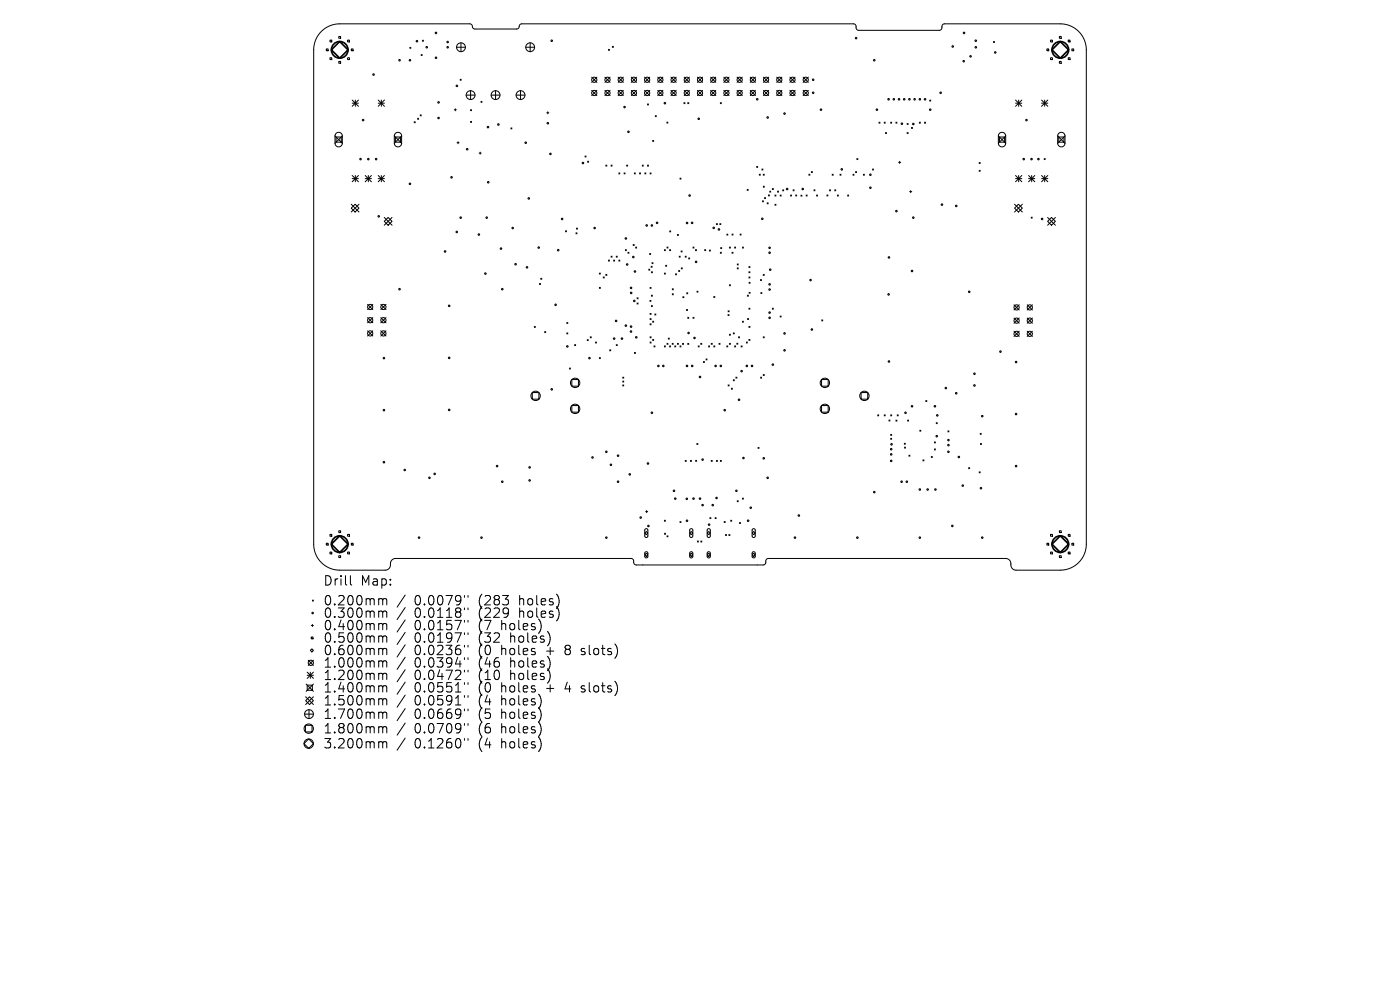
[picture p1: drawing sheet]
<svg xmlns="http://www.w3.org/2000/svg" width="297mm" height="210mm" viewBox="0 0 297 210" stroke-linecap="round" stroke-linejoin="round" font-family="sans-serif">
<defs><g id="words">
<g font-size="2.8">
<text x="68.5" y="124.5">Drill</text>
<text x="76.5" y="124.5">Map:</text>
<text x="68.5" y="128.7">0.200mm</text>
<text x="68.5" y="131.3">0.300mm</text>
<text x="87.9" y="128.7">0.0079&quot;</text>
<text x="87.9" y="131.3">0.0118&quot;</text>
<text x="101.7" y="128.7">(283</text>
<text x="101.7" y="131.3">(229</text>
<text x="110.4" y="128.7">holes)</text>
<text x="110.4" y="131.3">holes)</text>
<text x="68.5" y="134">0.400mm</text>
<text x="68.5" y="136.6">0.500mm</text>
<text x="87.9" y="134">0.0157&quot;</text>
<text x="87.9" y="136.6">0.0197&quot;</text>
<text x="101.7" y="134">(7</text>
<text x="101.7" y="136.6">(32</text>
<text x="106.6" y="134">holes)</text>
<text x="108.5" y="136.6">holes)</text>
<text x="68.5" y="139.3">0.600mm</text>
<text x="68.5" y="141.9">1.000mm</text>
<text x="87.9" y="139.3">0.0236&quot;</text>
<text x="87.9" y="141.9">0.0394&quot;</text>
<text x="101.7" y="139.3">(0</text>
<text x="101.7" y="141.9">(46</text>
<text x="106.6" y="139.3">holes</text>
<text x="108.5" y="141.9">holes)</text>
<text x="116.3" y="139.3">+</text>
<text x="120.5" y="139.3">8</text>
<text x="124.2" y="139.3">slots)</text>
<text x="68.5" y="144.5">1.200mm</text>
<text x="68.5" y="147.2">1.400mm</text>
<text x="68.5" y="149.9">1.500mm</text>
<text x="87.9" y="144.5">0.0472&quot;</text>
<text x="87.9" y="147.2">0.0551&quot;</text>
<text x="87.9" y="149.9">0.0591&quot;</text>
<text x="101.7" y="144.5">(10</text>
<text x="101.7" y="147.2">(0</text>
<text x="101.7" y="149.9">(4</text>
<text x="106.6" y="147.2">holes</text>
<text x="106.6" y="149.9">holes)</text>
<text x="108.5" y="144.5">holes)</text>
<text x="116.3" y="147.2">+</text>
<text x="120.5" y="147.2">4</text>
<text x="124.2" y="147.2">slots)</text>
<text x="68.5" y="152.8">1.700mm</text>
<text x="68.5" y="155.9">1.800mm</text>
<text x="87.9" y="152.8">0.0669&quot;</text>
<text x="87.9" y="155.9">0.0709&quot;</text>
<text x="101.7" y="152.8">(5</text>
<text x="101.7" y="155.9">(6</text>
<text x="106.6" y="152.8">holes)</text>
<text x="106.6" y="155.9">holes)</text>
<text x="68.5" y="159">3.200mm</text>
<text x="87.9" y="159">0.1260&quot;</text>
<text x="101.7" y="159">(4</text>
<text x="106.6" y="159">holes)</text>
</g>
</g></defs>
<g fill="none" stroke="#000" stroke-width=".21">
<path d="M68.2 6.7a5.5 5.5 0 0 1 3.9-1.6h27.6l.4 .2 .3 .7 .4 .2h8.8l.4-.3 .3-.7 .4-.1h70.4l.4 .2 .2 .9 .5 .2h17.1l.5-.2 .2-.9 .4-.2h24.5a5.5 5.5 0 0 1 5.6 5.5v104.8a5.5 5.5 0 0 1-5.6 5.5h-9.3a1.1 1.1 0 0 1-1.1-1.1v-.2a1.1 1.1 0 0 0-1.2-1.1h-50.3l-.5 .2-.2 .9-.4 .2h-27l-.4-.2-.2-.9-.4-.2h-50a1.1 1.1 0 0 0-1.1 1.1v.2a1.1 1.1 0 0 1-1.1 1.1h-9.6a5.5 5.5 0 0 1-5.6-5.5v-104.8a5.5 5.5 0 0 1 1.7-3.9zM69.2 10.4h.4v.4h-.4zM70 8.5h.4v.4h-.4zM70 12.3h.4v.3h-.4zM71.9 7.7h.4v.4h-.4zM71.9 13h.4v.4h-.4zM73.7 8.5h.4v.4h-.4zM73.7 12.3h.4v.3h-.4zM74.5 10.4h.4v.4h-.4zM86.9 10l.3 .3M87.2 10l-.3 .3M89.3 11.6l.3 .2"/>
<path d="M89.6 11.6l-.3 .2M89.6 8.5l.2 .3M89.8 8.5l-.2 .3M96.9 10h1.8M97.6 16.8l.2 .2M97.8 9.1v1.9M97.8 16.8l-.2 .2M99.8 19.2v1.9M105.1 19.2v1.9M110.4 19.2v1.9M111.5 10h1.9M112.5 9.1v1.9"/>
<path d="M125.5 19.2l1.1 1.1M125.5 16.4l1.1 1.1M126.6 16.4l-1.1 1.1M126.6 19.2l-1.1 1.1M128.3 19.2l1.1 1.1M128.3 16.4l1.1 1.1M129.1 10.5l.2 .2M129.3 10.5l-.2 .2M129.4 16.4l-1.1 1.1M129.4 19.2l-1.1 1.1M129.9 9.8l.2 .2M130.1 9.8l-.2 .2"/>
<path d="M131.1 19.2l1.1 1.1M131.1 16.4l1.1 1.1M132.2 16.4l-1.1 1.1M132.2 19.2l-1.1 1.1M133.9 19.2l1.1 1.1M133.9 16.4l1.1 1.1M135 16.4l-1.1 1.1M135 19.2l-1.1 1.1M136.7 16.4l1.1 1.1M136.7 19.2l1.1 1.1M137.8 16.4l-1.1 1.1M137.8 19.2l-1.1 1.1"/>
<path d="M139.5 19.2l1.1 1.1M139.5 16.4l1.1 1.1M140.6 16.4l-1.1 1.1M140.6 19.2l-1.1 1.1M142.3 19.2l1.1 1.1M142.3 16.4l1.1 1.1M143.4 16.4l-1.1 1.1M143.4 19.2l-1.1 1.1M145.1 16.4l1.1 1.1M145.1 19.2l1.1 1.1M146.2 16.4l-1.1 1.1M146.2 19.2l-1.1 1.1"/>
<path d="M147.9 19.2l1.2 1.1M147.9 16.4l1.2 1.1M149.1 19.2l-1.2 1.1M149.1 16.4l-1.2 1.1M150.8 19.2l1.1 1.1M150.8 16.4l1.1 1.1M151.9 16.4l-1.1 1.1M151.9 19.2l-1.1 1.1M153.6 16.4l1.1 1.1M153.6 19.2l1.1 1.1M154.7 16.4l-1.1 1.1M154.7 19.2l-1.1 1.1"/>
<path d="M156.4 19.2l1.1 1.1M156.4 16.4l1.1 1.1M157.5 16.4l-1.1 1.1M157.5 19.2l-1.1 1.1M159.2 19.2l1.1 1.1M159.2 16.4l1.1 1.1M160.3 16.4l-1.1 1.1M160.3 19.2l-1.1 1.1M162 16.4l1.1 1.1M162 19.2l1.1 1.1M163.1 19.2l-1.1 1.1M163.1 16.4l-1.1 1.1"/>
<path d="M164.8 19.2l1.1 1.1M164.8 16.4l1.1 1.1M165.9 16.4l-1.1 1.1M165.9 19.2l-1.1 1.1M167.6 19.2l1.1 1.1M167.6 16.4l1.1 1.1M168.7 16.4l-1.1 1.1M168.7 19.2l-1.1 1.1M170.4 16.4l1.1 1.1M170.4 19.2l1.1 1.1M171.5 16.4l-1.1 1.1M171.5 19.2l-1.1 1.1"/>
<path d="M210.8 8.8l.2 .2M211 8.8l-.2 .2M222.1 10.4h.4v.4h-.4zM222.9 8.5h.4v.4h-.4zM222.9 12.3h.4v.3h-.4zM224.7 7.7h.4v.4h-.4zM224.7 13h.4v.4h-.4zM226.6 8.5h.4v.4h-.4zM226.6 12.3h.4v.3h-.4zM227.4 10.4h.4v.4h-.4zM71.1 28.8a.77 .77 0 0 1 .7-.7 .77 .77 0 0 1 .8 .7M71.1 30.4a.77 .77 0 0 0 .7 .8 .77 .77 0 0 0 .8-.8"/>
<path d="M71.1 28.8l1.5 1.6M71.1 28.8v1.6M71.3 29.1h1.1v1.1h-1.1zM72.6 28.8l-1.5 1.6M72.6 28.8v1.6M74.7 21.2l1.3 1.3M74.7 21.9h1.3M74.7 37.2l1.3 1.4M74.7 37.9h1.3M75.4 21.2v1.3M75.4 37.2v1.4M76 21.2l-1.3 1.3"/>
<path d="M76 37.2l-1.3 1.4M77.5 37.9h1.3M77.5 37.2l1.3 1.4M78.1 37.2v1.4M78.8 37.2l-1.3 1.4M80.2 21.9h1.4M80.2 37.9h1.4M80.2 21.2l1.4 1.3M80.2 37.2l1.4 1.4M80.9 21.2v1.3M80.9 37.2v1.4M81.6 21.2l-1.4 1.3"/>
<path d="M81.6 37.2l-1.4 1.4M83.7 28.8a.77 .77 0 0 1 .7-.7 .77 .77 0 0 1 .8 .7M83.7 30.4a.77 .77 0 0 0 .7 .8 .77 .77 0 0 0 .8-.8M83.7 28.8l1.5 1.6M83.7 28.8v1.6M83.9 29.1h1.1v1.1h-1.1zM85.2 28.8l-1.5 1.6M85.2 28.8v1.6M87.9 25.8l.2 .2M88.1 25.8l-.2 .2M88.6 25.1l.2 .2M88.8 25.1l-.2 .2"/>
<path d="M89.1 24.4l.3 .2M89.4 24.4l-.3 .2M96.4 23.3h.4M96.6 23.1v.4M97 30.3h.4M97.2 30.1v.4M98.9 20.2h1.9M99.8 23.3l.2 .2M99.8 25.8l.2 .2M100 23.3l-.2 .2M100 25.8l-.2 .2M101.6 32.5h.5"/>
<path d="M101.9 32.3v.4M102 21.5l.3 .2M102.3 21.5l-.3 .2M104.2 20.2h1.9M108.4 27.1l.2 .3M108.6 27.1l-.2 .3M109.5 20.2h1.9M116 23.9h.4M116.2 23.7v.5M124.1 33.1l.2 .2M124.3 33.1l-.2 .2M124.7 34.2l.2 .2"/>
<path d="M124.9 34.2l-.2 .2M128.5 35l.2 .2M128.7 35l-.2 .2M129.6 35l.2 .2M129.8 35l-.2 .2M131.3 36.7l.2 .2M131.5 36.7l-.2 .2M132.4 36.7l.2 .2M132.6 36.7l-.2 .2M132.9 35l.3 .2M133.2 35l-.3 .2M134.6 36.7l.2 .2"/>
<path d="M134.8 36.7l-.2 .2M135.7 36.7l.2 .2M135.9 36.7l-.2 .2M136.2 35l.3 .2M136.5 35l-.3 .2M136.8 36.7l.2 .2M137 36.7l-.2 .2M137.4 22.1l.2 .2M137.4 35l.2 .2M137.6 35l-.2 .2M137.6 22.1l-.2 .2M137.9 36.7l.2 .2"/>
<path d="M138.1 36.7l-.2 .2M138.5 29.8l.2 .2M138.7 29.8l-.2 .2M139 24.5l.2 .3M139.2 24.5l-.2 .3M141.5 25.9l.2 .2M141.7 25.9l-.2 .2M144.3 37.8l.2 .2M144.5 37.8l-.2 .2M145.1 21.8l.2 .2M145.3 21.8l-.2 .2M145.9 21.8l.2 .2"/>
<path d="M146.1 21.8l-.2 .2M152.8 21.8l.2 .2M153 21.8l-.2 .2M160.5 35.3l.3 .2M160.8 35.3l-.3 .2M161.1 37l.2 .2M161.3 37l-.2 .2M161.6 35.8l.3 .3M161.9 35.8l-.3 .3M161.9 37l.2 .2M161.9 39.5l.2 .2M162.1 37l-.2 .2"/>
<path d="M162.1 39.5l-.2 .2M163.8 40l.3 .2M164.1 40l-.3 .2M171.6 37l.2 .2M171.8 37l-.2 .2M172.1 36.4l.2 .2M172.3 36.4l-.2 .2M176.5 37l.3 .2M176.8 37l-.3 .2M178.2 37l.2 .2M178.4 37l-.2 .2M181 37l.2 .2"/>
<path d="M181.2 37l-.2 .2M181.5 36.4l.2 .2M181.7 36.4l-.2 .2M181.8 33.6l.2 .3M182 33.6l-.2 .3M183.2 37l.2 .2M183.4 37l-.2 .2M185.1 35.8l.2 .3M185.3 35.8l-.2 .3M186.5 25.9l.2 .2M186.7 25.9l-.2 .2M187.6 25.9l.2 .2"/>
<path d="M187.8 25.9l-.2 .2M187.8 28.1l.3 .2M188.1 28.1l-.3 .2M189 25.9l.2 .2M189.2 25.9l-.2 .2M190.1 25.9l.2 .2M190.3 25.9l-.2 .2M190.6 34.4h.5M190.9 34.2v.5M192.4 26.2l.3 .2M192.4 28.1l.3 .2M192.7 26.2l-.3 .2"/>
<path d="M192.7 28.1l-.3 .2M193.4 27l.2 .3M193.6 27l-.2 .3M195 25.9l.2 .2M195.2 25.9l-.2 .2M196.1 25.9l.2 .2M196.3 25.9l-.2 .2M197.2 21.2l.3 .2M197.5 21.2l-.3 .2M207.7 34.5l.2 .2M207.7 36.1l.2 .2M207.9 34.5l-.2 .2"/>
<path d="M207.9 36.1l-.2 .2M211.8 28.8a.77 .77 0 0 1 .8-.7 .77 .77 0 0 1 .7 .7M211.8 30.4a.77 .77 0 0 0 .8 .8 .77 .77 0 0 0 .7-.8M211.8 28.8l1.5 1.6M211.8 28.8v1.6M212 29.1h1.1v1.1h-1.1zM213.3 28.8l-1.5 1.6M213.3 28.8v1.6M215.4 21.9h1.4M215.4 37.9h1.4M215.4 21.2l1.4 1.3M215.4 37.2l1.4 1.4"/>
<path d="M216.1 21.2v1.3M216.1 37.2v1.4M216.8 21.2l-1.4 1.3M216.8 37.2l-1.4 1.4M218.2 37.9h1.3M218.2 37.2l1.3 1.4M218.9 37.2v1.4M219.5 37.2l-1.3 1.4M221 21.9h1.3M221 37.9h1.3M221 21.2l1.3 1.3M221 37.2l1.3 1.4"/>
<path d="M221.5 33.6l.2 .3M221.6 21.2v1.3M221.6 37.2v1.4M221.7 33.6l-.2 .3M222.3 21.2l-1.3 1.3M222.3 37.2l-1.3 1.4M224.4 28.8a.77 .77 0 0 1 .8-.7 .77 .77 0 0 1 .7 .7M224.4 30.4a.77 .77 0 0 0 .8 .8 .77 .77 0 0 0 .7-.8M224.4 28.8l1.5 1.6M224.4 28.8v1.6M224.6 29.1h1.1v1.1h-1.1zM225.9 28.8l-1.5 1.6"/>
<path d="M225.9 28.8v1.6M74.5 44.2l.8-.9 .9 .9-.9 .8zM74.5 43.3l1.7 1.7M76.2 43.3l-1.7 1.7M81.5 47l.8-.9 .9 .9-.9 .8zM81.5 46.1l1.7 1.7M83.2 46.1l-1.7 1.7M114.7 59l.2 .2M114.9 59l-.2 .2M120 49l.2 .2M120.2 49l-.2 .2M122.2 49.4l.2 .2"/>
<path d="M122.3 48.4l.2 .2M122.4 49.4l-.2 .2M122.5 48.4l-.2 .2M127.1 57.9l.3 .2M127.4 57.9l-.3 .2M128 58.8l.2 .2M128.2 58.8l-.2 .2M128.5 58.2l.2 .2M128.7 58.2l-.2 .2M129.1 55.2l.2 .2M129.3 55.2l-.2 .2M129.6 54.3l.2 .3"/>
<path d="M129.8 54.3l-.2 .3M130.2 55.2l.2 .2M130.4 55.2l-.2 .2M130.7 54.3l.3 .3M131 54.3l-.3 .3M131.3 55.2l.2 .2M131.5 55.2l-.2 .2M132.7 53l.2 .2M132.9 53l-.2 .2M133.2 53.5l.2 .2M133.4 53.5l-.2 .2M134.3 51.9l.2 .2"/>
<path d="M134.5 51.9l-.2 .2M134.8 52.4l.3 .2M135.1 52.4l-.3 .2M137.6 57.1l.2 .2M137.8 53.8l.2 .2M137.8 57.1l-.2 .2M138 53.8l-.2 .2M138.1 56.5l.2 .2M138.2 57.6l.2 .3M138.3 55.7l.2 .2M138.3 56.5l-.2 .2M138.4 57.6l-.2 .3"/>
<path d="M138.5 55.7l-.2 .2M140.9 53l.3 .2M140.9 57.9l.3 .2M141.2 57.9l-.3 .2M141.2 53l-.3 .2M141.2 56.3l.2 .2M141.4 56.3l-.2 .2M141.5 52.4l.2 .2M141.7 52.4l-.2 .2M142 53l.3 .2M142.1 49l.2 .2M142.3 53l-.3 .2"/>
<path d="M142.3 49l-.2 .2M143.3 58.1l.2 .2M143.5 58.1l-.2 .2M143.7 49.7l.2 .2M143.9 49.7l-.2 .2M144 57.4l.2 .2M144.1 54.3l.2 .3M144.2 57.4l-.2 .2M144.3 54.3l-.2 .3M144.5 53.2l.2 .3M144.5 56.8l.2 .2M144.7 53.2l-.2 .3"/>
<path d="M144.7 56.8l-.2 .2M145.4 54.3l.2 .3M145.6 54.3l-.2 .3M146.1 54.7l.2 .2M146.3 54.7l-.2 .2M147 52.4l.2 .2M147.2 52.4l-.2 .2M147.5 53l.3 .2M147.8 53l-.3 .2M149.5 53l.2 .2M149.7 53l-.2 .2M150.5 53l.2 .3"/>
<path d="M150.7 53l-.2 .3M152 47.4l.2 .3M152.2 47.4l-.2 .3M152.7 47.4l.2 .3M152.8 53.5l.2 .2M152.9 52.5l.2 .2M152.9 47.4l-.2 .3M153 53.5l-.2 .2M153.1 52.5l-.2 .2M154.2 49.7l.2 .2M154.4 49.7l-.2 .2M154.7 52.4l.3 .2"/>
<path d="M155 52.4l-.3 .2M155.3 49.6l.2 .3M155.3 53.5l.2 .2M155.5 49.6l-.2 .3M155.5 53.5l-.2 .2M155.8 52.4l.3 .2M156.1 52.4l-.3 .2M156.4 56l.2 .2M156.4 56.8l.2 .2M156.6 56.8l-.2 .2M156.6 56l-.2 .2M157 49.6l.2 .3"/>
<path d="M157.2 49.6l-.2 .3M157.5 52.4l.2 .2M157.7 52.4l-.2 .2M158.5 40.2l.2 .2M158.7 40.2l-.2 .2M158.9 57.6l.2 .3M158.9 56.5l.2 .3M158.9 58.8l.2 .2M158.9 59.9l.2 .2M159.1 56.5l-.2 .3M159.1 57.6l-.2 .3M159.1 58.8l-.2 .2"/>
<path d="M159.1 59.9l-.2 .2M161.3 59.3l.3 .2M161.6 59.3l-.3 .2M161.7 42.6l.3 .2M161.9 58.2l.2 .2M162 42.6l-.3 .2M162.1 58.2l-.2 .2M162.2 41.9l.2 .2M162.4 41.9l-.2 .2M162.7 43l.3 .2M163 43l-.3 .2M163 41.3l.2 .3"/>
<path d="M163.2 41.3l-.2 .3M163.3 40.5l.2 .3M163.5 40.5l-.2 .3M164.4 41.4l.2 .2M164.4 43.3l.2 .2M164.6 41.4l-.2 .2M164.6 43.3l-.2 .2M164.9 40.5l.3 .3M165.2 40.5l-.3 .3M165.5 41.4l.2 .2M165.7 41.4l-.2 .2M166 40.3l.3 .2"/>
<path d="M166.3 40.3l-.3 .2M167.7 41.4l.2 .2M167.9 41.4l-.2 .2M168.2 40.3l.3 .2M168.5 40.3l-.3 .2M168.8 41.4l.2 .2M169 41.4l-.2 .2M169.9 41.4l.2 .2M170.1 41.4l-.2 .2M171 41.4l.2 .2M171.2 41.4l-.2 .2M172.7 40.3l.2 .2"/>
<path d="M172.9 40.3l-.2 .2M173.2 41.4l.2 .2M173.4 41.4l-.2 .2M175.4 41.4l.2 .2M175.6 41.4l-.2 .2M176 40.3l.2 .2M176.2 40.3l-.2 .2M177.1 40.3l.2 .2M177.3 40.3l-.2 .2M177.6 41.4l.3 .2M177.9 41.4l-.3 .2M179.8 41.4l.2 .2"/>
<path d="M180 41.4l-.2 .2M193 40.7h.4M193.2 40.4v.5M215.2 44.2l.9-.9 .8 .9-.8 .8zM215.2 43.3l1.7 1.7M216.9 43.3l-1.7 1.7M218.8 46.1l.2 .2M219 46.1l-.2 .2M222.2 47l.9-.9 .8 .9-.8 .8zM222.2 46.1l1.7 1.7M223.9 46.1l-1.7 1.7M78 64.6l1.1 1.1"/>
<path d="M78 67.4l1.1 1.1M78 70.2l1.1 1.1M79.1 64.6l-1.1 1.1M79.1 67.4l-1.1 1.1M79.1 70.2l-1.1 1.1M80.8 67.4l1.1 1.1M80.8 70.2l1.1 1.1M80.8 64.6l1.1 1.1M81.9 64.6l-1.1 1.1M81.9 67.4l-1.1 1.1M81.9 70.2l-1.1 1.1M113.3 69.2l.3 .3"/>
<path d="M113.6 69.2l-.3 .3M114.5 60.1l.2 .3M114.7 60.1l-.2 .3M115.6 70.3l.2 .3M115.8 70.3l-.2 .3M120.2 68.4l.3 .2M120.2 70.6l.3 .2M120.5 68.4l-.3 .2M120.5 70.6l-.3 .2M120.8 78.1l.2 .2M121 78.1l-.2 .2M121.9 73.1l.2 .2"/>
<path d="M122.1 73.1l-.2 .2M124.6 72l.2 .3M124.8 72l-.2 .3M125.2 71.4l.2 .3M125.4 71.4l-.2 .3M126.3 72.5l.2 .3M126.5 72.5l-.2 .3M127.1 75.9l.3 .2M127.1 61l.3 .2M127.4 75.9l-.3 .2M127.4 61l-.3 .2M129.4 74.2l.2 .2"/>
<path d="M129.6 74.2l-.2 .2M130.7 73.1l.3 .2M131 73.1l-.3 .2M132.1 80l.2 .2M132.3 80l-.2 .2M134.6 74.8l.2 .2M134.8 74.8l-.2 .2M135.1 64.3l.3 .2M135.1 63.2l.3 .2M135.4 64.3l-.3 .2M135.4 63.2l-.3 .2M137.9 63.7l.2 .2"/>
<path d="M137.9 68.7l.2 .2M137.9 67.6l.2 .2M137.9 66.5l.2 .2M137.9 71.4l.2 .3M137.9 72.5l.2 .3M137.9 61l.2 .2M138.1 63.7l-.2 .2M138.1 71.4l-.2 .3M138.1 66.5l-.2 .2M138.1 67.6l-.2 .2M138.1 68.7l-.2 .2M138.1 72.5l-.2 .3"/>
<path d="M138.1 61l-.2 .2M138.2 62.6l.2 .2M138.2 64.8l.2 .2M138.4 64.8l-.2 .2M138.4 62.6l-.2 .2M138.5 68.1l.2 .3M138.5 72l.2 .2M138.7 68.1l-.2 .3M138.7 72l-.2 .2M138.7 73.4l.3 .2M138.9 66.6l.2 .2M139 73.4l-.3 .2"/>
<path d="M139.1 66.6l-.2 .2M140.9 73.4l.3 .2M141.2 73.4l-.3 .2M141.5 72.8l.2 .2M141.7 72.8l-.2 .2M141.8 71.7l.2 .2M142 71.7l-.2 .2M142 73.4l.3 .2M142.3 73.4l-.3 .2M142.6 72.8l.2 .2M142.6 61.3l.2 .2M142.6 62.3l.2 .2"/>
<path d="M142.8 72.8l-.2 .2M142.8 61.3l-.2 .2M142.8 62.3l-.2 .2M143.1 73.4l.3 .2M143.4 73.4l-.3 .2M143.7 72.8l.2 .2M143.9 72.8l-.2 .2M144.3 73.4l.2 .2M144.5 73.4l-.2 .2M144.8 72.8l.2 .3M144.9 62.9l.2 .3M145 72.8l-.2 .3"/>
<path d="M145.1 62.9l-.2 .3M145.6 65.7l.3 .2M145.7 62.1l.2 .2M145.9 65.7l-.3 .2M145.9 72.8l.2 .3M145.9 67.3l.2 .2M145.9 62.1l-.2 .2M146.1 72.8l-.2 .3M146.1 67.3l-.2 .2M147 67.3l.2 .2M147.2 67.3l-.2 .2M147.9 61.8l.2 .2"/>
<path d="M148.1 61.8l-.2 .2M148.1 73.4l.2 .2M148.3 73.4l-.2 .2M148.7 72.8l.2 .2M148.9 72.8l-.2 .2M149.2 76.7l.2 .2M149.4 76.7l-.2 .2M149.8 76.1l.2 .3M150 76.1l-.2 .3M150.3 73.4l.2 .2M150.5 73.4l-.2 .2M150.9 72.8l.2 .2"/>
<path d="M151.1 72.8l-.2 .2M151.4 73.4l.2 .2M151.4 62.9l.2 .2M151.6 62.9l-.2 .2M151.6 73.4l-.2 .2M152.5 72.8l.3 .2M152.8 72.8l-.3 .2M154.2 73.4l.2 .2M154.4 73.4l-.2 .2M154.4 66.7l.3 .3M154.5 65.9l.2 .2M154.7 66.7l-.3 .3"/>
<path d="M154.7 65.9l-.2 .2M154.7 72.8l.3 .2M154.7 60.4l.3 .2M154.7 70.9l.3 .2M155 72.8l-.3 .2M155 60.4l-.3 .2M155 70.9l-.3 .2M155.6 70.6l.2 .2M155.8 70.6l-.2 .2M155.8 73.4l.3 .2M156.1 73.4l-.3 .2M156.1 80l.2 .2"/>
<path d="M156.3 72.8l.2 .2M156.3 80l-.2 .2M156.5 72.8l-.2 .2M156.7 71.4l.2 .3M156.9 71.4l-.2 .3M157.2 73.4l.2 .2M157.4 73.4l-.2 .2M157.5 68.1l.2 .3M157.7 68.1l-.2 .3M158.3 72.5l.2 .3M158.5 62.6l.3 .2M158.5 72.5l-.2 .3"/>
<path d="M158.6 67.6l.2 .2M158.8 62.6l-.3 .2M158.8 67.6l-.2 .2M158.9 65.4l.2 .2M158.9 72l.2 .2M158.9 69.2l.2 .3M158.9 62l.2 .2M159.1 69.2l-.2 .3M159.1 72l-.2 .2M159.1 65.4l-.2 .2M159.1 62l-.2 .2M161.4 80l.2 .2"/>
<path d="M161.4 62.1l.2 .2M161.6 80l-.2 .2M161.6 62.1l-.2 .2M161.9 79.4l.2 .3M161.9 71.4l.2 .3M162.1 79.4l-.2 .3M162.1 71.4l-.2 .3M163.8 65.4l.3 .2M164.1 65.4l-.3 .2M165.5 67l.2 .3M165.7 67l-.2 .3M174.3 67.9l.2 .2"/>
<path d="M174.5 67.9l-.2 .2M215.1 64.7l1.1 1.1M215.1 67.5l1.1 1.1M215.1 70.3l1.1 1.1M216.2 64.7l-1.1 1.1M216.2 67.5l-1.1 1.1M216.2 70.3l-1.1 1.1M217.9 67.5l1.1 1.1M217.9 70.3l1.1 1.1M217.9 64.7l1.1 1.1M219 64.7l-1.1 1.1M219 67.5l-1.1 1.1"/>
<path d="M219 70.3l-1.1 1.1M112.9 83.3h1.4v1.4h-1.4zM121.3 80.5h1.4v1.4h-1.4zM121.3 86h1.4v1.4h-1.4zM132.1 80.8l.2 .2M132.1 81.7l.2 .2M132.3 80.8l-.2 .2M132.3 81.7l-.2 .2M145.4 97.7l.2 .2M145.6 97.7l-.2 .2M146.5 97.7l.2 .2M146.7 97.7l-.2 .2"/>
<path d="M147.6 97.6l.2 .3M147.8 97.6l-.2 .3M147.8 94.1l.3 .2M148.1 94.1l-.3 .2M150.9 97.7l.2 .2M151.1 97.7l-.2 .2M152 97.7l.2 .2M152.2 97.7l-.2 .2M152.8 97.7l.2 .2M153 97.7l-.2 .2M154.5 81.7l.2 .2M154.7 81.7l-.2 .2"/>
<path d="M155.2 82.3l.2 .3M155.4 82.3l-.2 .3M155.6 80.6l.2 .2M155.8 80.6l-.2 .2M160.8 94.9l.2 .2M161 94.9l-.2 .2M174.3 80.5h1.4v1.4h-1.4zM174.3 86h1.4v1.4h-1.4zM182.7 83.3h1.4v1.4h-1.4zM186.2 88l.2 .2M186.4 88l-.2 .2M187.6 88l.2 .2"/>
<path d="M187.8 88l-.2 .2M188.6 89.1l.2 .2M188.8 89.1l-.2 .2M189 93l.2 .2M189 88l.2 .2M189 92.1l.2 .3M189.2 93l-.2 .2M189.2 88l-.2 .2M189.2 92.1l-.2 .3M190.1 89.1l.2 .2M190.3 89.1l-.2 .2M190.3 88l.3 .2"/>
<path d="M190.6 88l-.3 .2M191.8 94l.3 .2M191.9 94.8l.2 .3M192.1 94l-.3 .2M192.1 94.8l-.2 .3M192.5 89.1l.3 .2M192.8 89.1l-.3 .2M192.8 96.6l.2 .2M193 96.6l-.2 .2M195.1 91.3l.3 .2M195.4 91.3l-.3 .2M195.8 97.5l.2 .3"/>
<path d="M196 97.5l-.2 .3M196.4 85l.2 .2M196.6 85l-.2 .2M197.6 96.8l.2 .3M197.8 96.8l-.2 .3M198.2 95.2l.2 .3M198.2 93.7l.2 .3M198.4 95.2l-.2 .3M198.4 93.7l-.2 .3M198.6 89.7l.2 .2M198.8 89.7l-.2 .2M201.1 91.4l.2 .2"/>
<path d="M201.3 91.4l-.2 .2M205.5 99.2l.2 .2M205.7 99.2l-.2 .2M207.9 91.9l.3 .2M208 94.1l.2 .2M208.2 91.9l-.3 .2M208.2 94.1l-.2 .2M69.2 115.2h.4v.4h-.4zM70 113.4h.4v.4h-.4zM70 117.1h.4v.4h-.4zM71.9 112.6h.4v.4h-.4zM71.9 117.9h.4v.4h-.4z"/>
<path d="M73.7 113.4h.4v.4h-.4zM73.7 117.1h.4v.4h-.4zM74.5 115.2h.4v.4h-.4zM136.8 113.1l.3-.4 .3 .4-.3 .3zM136.8 117.7l.3-.3 .3 .3-.3 .3zM136.9 112.2h.3l.2 .2v1.3l-.2 .3-.4-.3zM136.9 117.1l.3-.1 .2 .3v.8l-.2 .2-.4-.2zM137 108.5h.4M137.2 108.3v.5M140.9 110.4l.3 .2M141 113.1l.2 .2M141.2 110.4l-.3 .2"/>
<path d="M141.2 113.1l-.2 .2M141.5 113.7l.2 .2M141.7 113.7l-.2 .2M144.3 110.6l.2 .2M144.5 110.6l-.2 .2M146.3 113.1l.3-.4 .4 .4-.4 .3zM146.3 117.7l.3-.3 .4 .3-.4 .3zM146.4 112.2h.4l.2 .2v1.3l-.3 .3-.4-.3zM146.4 117.1l.3-.1 .3 .3v.8l-.3 .2-.4-.2zM147.9 114.8l.3 .2M148.2 114.8l-.3 .2M148.7 114.8l.2 .2"/>
<path d="M148.9 114.8l-.2 .2M150 113.1l.4-.4 .3 .4-.3 .3zM150.1 112.2h.4l.2 .2v1.3l-.3 .3-.4-.3zM150.1 117.1l.3-.1 .3 .3v.8l-.3 .2-.4-.2zM150.4 117.4l.3 .3-.3 .3-.4-.3zM150.6 109.8l.2 .2M150.8 109.8l-.2 .2M151.7 109.8l.2 .2M151.9 109.8l-.2 .2M153.6 110.6l.2 .3M153.8 110.6l-.2 .3M153.9 113.4l.2 .2"/>
<path d="M154.1 113.4l-.2 .2M154.6 113.4l.3 .2M154.9 113.4l-.3 .2M155 110.4l.2 .2M155.2 110.4l-.2 .2M156.4 106.2l.2 .2M156.6 106.2l-.2 .2M156.9 110.8l.2 .3M157.1 110.8l-.2 .3M157.5 105.7l.2 .2M157.7 105.7l-.2 .2M159.6 113.1l.3-.4 .3 .4-.3 .3z"/>
<path d="M159.7 112.2h.3l.2 .2v1.3l-.3 .3-.3-.3zM159.7 117.1l.3-.1 .2 .3v.8l-.2 .2-.4-.2zM159.9 117.4l.3 .3-.3 .3-.3-.3zM207.7 100.1l.2 .2M207.9 100.1l-.2 .2M222.1 115.2h.4v.4h-.4zM222.9 113.4h.4v.4h-.4zM222.9 117.1h.4v.4h-.4zM224.7 112.6h.4v.4h-.4zM224.7 117.9h.4v.4h-.4zM226.6 113.4h.4v.4h-.4zM226.6 117.1h.4v.4h-.4z"/>
<path d="M227.4 115.2h.4v.4h-.4zM66 135.1h.4v.4h-.4zM66.1 132.7h.4M66.2 137.6l.3 .4-.3 .3-.4-.3zM66.3 127.3l.2 .2M66.3 132.5v.4M66.5 127.3l-.2 .2M74.3 122.1v1.7l.3 .3M80.6 127l.5 .1 .1 .2M80.6 129.6h.3l.3 .3M80.6 132.3h.3l.3 .3M80.6 134.9h.3l.3 .3"/>
<path d="M80.6 137.5l.5 .1 .1 .2M81.2 127.3l.3-.3 .5 .1 .1 1.2M81.2 127.3v1M81.2 129.9v1.1M81.2 132.6v1M81.2 135.2v1M81.2 137.8v1.1M81.2 129.9l.3-.3 .5 .1 .1 1.3M81.2 132.6l.3-.3 .5 .1 .1 1.2M81.2 135.2l.3-.3 .5 .1 .1 1.2M81.2 137.8l.3-.3 .5 .1 .1 1.3M86 126.2l-1.8 2.6"/>
<path d="M86 128.9l-1.8 2.5M86 131.5l-1.8 2.6M86 134.1l-1.8 2.6M86 136.8l-1.8 2.6M86 139.4l-1.8 2.6M98.5 126.3v.4M98.5 129v.3M98.5 131.6v.4M98.5 134.2v.4M98.5 136.9v.4M98.5 139.5v.4M99.3 126.3v.4"/>
<path d="M99.3 129v.3M99.3 131.6v.4M99.3 134.2v.4M99.3 136.9v.4M99.3 139.5v.4M123.3 138.8l.2 .1M123.4 137.6v.5M64.5 157.7l1-1 1 1-1 1zM64.6 151.5h1.9M64.8 153.9h1.4v1.4h-1.4zM64.8 147.8l1.7 1.7M64.9 145.1l1.6 1.6"/>
<path d="M65.2 142.6l1.3 1.3M65.2 143.2h1.3M65.2 145.3h1.1v1.1h-1.1zM65.4 140.1l1.1 1.1M65.6 150.5v1.9M65.7 147.8l.8 .8-.8 .9-.9-.9zM65.8 142.6v1.3M66.5 140.1l-1.1 1.1M66.5 142.6l-1.3 1.3M66.5 145.1l-1.6 1.6M66.5 147.8l-1.7 1.7M80.6 140.2l.5 .1 .1 .2"/>
<path d="M80.6 142.8h.3l.3 .3M80.6 145.5l.5 .1 .1 .2M80.6 148.2l.5 .1 .1 .2M80.6 151.1l.5 .1 .1 .2M80.6 154.1l.5 .1 .1 .2M80.6 157.3l.5 .1 .1 .2M81.2 140.5v1M81.2 143.1v1.1M81.2 145.8v1M81.2 148.5v1M81.2 151.4v1M81.2 154.4v1.1"/>
<path d="M81.2 157.6v1.1M81.2 140.5l.3-.3 .5 .1 .1 1.2M81.2 143.1l.3-.3 .5 .1 .1 1.3M81.2 145.8l.3-.3 .5 .1 .1 1.2M81.2 148.5l.3-.3 .5 .1 .1 1.2M81.2 151.4l.3-.3 .5 .1 .1 1.2M81.2 154.4l.3-.3 .5 .1 .1 1.3M81.2 157.6l.3-.3 .5 .1 .1 1.3M86 142.1l-1.8 2.5M86 144.7l-1.8 2.6M86 147.4l-1.8 2.6M86 150.3l-1.8 2.6"/>
<path d="M86 153.4l-1.8 2.6M86 156.6l-1.8 2.5M98.5 142.2v.3M98.5 144.8v.4M98.5 147.5v.4M98.5 150.4v.4M98.5 153.5v.4M98.5 156.7v.3M99.3 142.2v.3M99.3 144.8v.4M99.3 147.5v.4M99.3 150.4v.4"/>
<path d="M99.3 153.5v.4M99.3 156.7v.3M123.3 146.7l.2 .1M123.4 145.6v.4"/>
<circle cx="79.2" cy="15.8" r=".17"/>
<circle cx="84.8" cy="12.8" r=".17"/>
<circle cx="87" cy="12.8" r=".17"/>
<circle cx="88.5" cy="8.7" r=".17"/>
<circle cx="90.5" cy="10" r=".17"/>
<circle cx="92.5" cy="7" r=".17"/>
<circle cx="92.5" cy="12.3" r=".17"/>
<circle cx="95" cy="8.9" r=".17"/>
<circle cx="95" cy="10" r=".17"/>
<circle cx="96.9" cy="18.2" r=".17"/>
<circle cx="97.8" cy="10" r=".94"/>
<circle cx="112.5" cy="10" r=".94"/>
<circle cx="117" cy="8.6" r=".17"/>
<circle cx="126.1" cy="19.7" r=".55"/>
<circle cx="126.1" cy="16.9" r=".55"/>
<circle cx="128.9" cy="19.7" r=".55"/>
<circle cx="128.9" cy="16.9" r=".55"/>
<circle cx="131.7" cy="19.7" r=".55"/>
<circle cx="131.7" cy="16.9" r=".55"/>
<circle cx="134.5" cy="19.7" r=".55"/>
<circle cx="134.5" cy="16.9" r=".55"/>
<circle cx="137.3" cy="19.7" r=".55"/>
<circle cx="137.3" cy="16.9" r=".55"/>
<circle cx="140.1" cy="19.7" r=".55"/>
<circle cx="140.1" cy="16.9" r=".55"/>
<circle cx="142.9" cy="19.7" r=".55"/>
<circle cx="142.9" cy="16.9" r=".55"/>
<circle cx="145.7" cy="19.7" r=".55"/>
<circle cx="145.7" cy="16.9" r=".55"/>
<circle cx="148.5" cy="19.7" r=".55"/>
<circle cx="148.5" cy="16.9" r=".55"/>
<circle cx="151.3" cy="19.7" r=".55"/>
<circle cx="151.3" cy="16.9" r=".55"/>
<circle cx="154.1" cy="19.7" r=".55"/>
<circle cx="154.1" cy="16.9" r=".55"/>
<circle cx="156.9" cy="19.7" r=".55"/>
<circle cx="156.9" cy="16.9" r=".55"/>
<circle cx="159.7" cy="19.7" r=".55"/>
<circle cx="159.7" cy="16.9" r=".55"/>
<circle cx="162.5" cy="19.7" r=".55"/>
<circle cx="162.5" cy="16.9" r=".55"/>
<circle cx="165.3" cy="19.7" r=".55"/>
<circle cx="165.3" cy="16.9" r=".55"/>
<circle cx="168.1" cy="19.7" r=".55"/>
<circle cx="168.1" cy="16.9" r=".55"/>
<circle cx="170.9" cy="19.7" r=".55"/>
<circle cx="170.9" cy="16.9" r=".55"/>
<circle cx="172.5" cy="16.9" r=".17"/>
<circle cx="172.5" cy="19.7" r=".17"/>
<circle cx="181.6" cy="8.1" r=".17"/>
<circle cx="185.5" cy="12.8" r=".17"/>
<circle cx="199.5" cy="19.7" r=".17"/>
<circle cx="202.1" cy="9.9" r=".17"/>
<circle cx="204.4" cy="13" r=".17"/>
<circle cx="204.5" cy="7" r=".17"/>
<circle cx="205.9" cy="12" r=".17"/>
<circle cx="207" cy="8.6" r=".17"/>
<circle cx="207" cy="10" r=".17"/>
<circle cx="211.1" cy="11.1" r=".17"/>
<circle cx="76.5" cy="33.8" r=".17"/>
<circle cx="77" cy="25.5" r=".17"/>
<circle cx="78.1" cy="33.8" r=".17"/>
<circle cx="79.8" cy="33.8" r=".17"/>
<circle cx="87" cy="39" r=".17"/>
<circle cx="93" cy="21.7" r=".17"/>
<circle cx="93" cy="25" r=".17"/>
<circle cx="95.8" cy="37.6" r=".17"/>
<circle cx="99.1" cy="31.7" r=".17"/>
<circle cx="99.8" cy="20.2" r=".94"/>
<circle cx="103.5" cy="27" r=".17"/>
<circle cx="103.6" cy="38.7" r=".17"/>
<circle cx="105.1" cy="20.2" r=".94"/>
<circle cx="105.7" cy="26.4" r=".17"/>
<circle cx="110.4" cy="20.2" r=".94"/>
<circle cx="111.5" cy="30.3" r=".17"/>
<circle cx="116.2" cy="26.1" r=".17"/>
<circle cx="116.8" cy="32.6" r=".17"/>
<circle cx="123.7" cy="34.6" r=".17"/>
<circle cx="132.5" cy="22.7" r=".17"/>
<circle cx="133.3" cy="28" r=".17"/>
<circle cx="141.1" cy="21.9" r=".17"/>
<circle cx="148.2" cy="25.2" r=".17"/>
<circle cx="160.6" cy="21.1" r=".17"/>
<circle cx="162.8" cy="24.9" r=".17"/>
<circle cx="166.4" cy="24.1" r=".17"/>
<circle cx="174.2" cy="23.3" r=".17"/>
<circle cx="178.6" cy="35.9" r=".17"/>
<circle cx="184.6" cy="37.1" r=".17"/>
<circle cx="184.6" cy="39.8" r=".17"/>
<circle cx="186" cy="23.3" r=".17"/>
<circle cx="188.5" cy="21.1" r=".17"/>
<circle cx="189.6" cy="21.1" r=".17"/>
<circle cx="190.7" cy="21.1" r=".17"/>
<circle cx="191.3" cy="26.2" r=".17"/>
<circle cx="191.8" cy="21.1" r=".17"/>
<circle cx="192.9" cy="21.1" r=".17"/>
<circle cx="193.8" cy="26.3" r=".17"/>
<circle cx="194" cy="21.1" r=".17"/>
<circle cx="195.1" cy="21.1" r=".17"/>
<circle cx="196.2" cy="21.1" r=".17"/>
<circle cx="197.3" cy="23.3" r=".17"/>
<circle cx="217.2" cy="33.8" r=".17"/>
<circle cx="217.8" cy="25.5" r=".17"/>
<circle cx="218.8" cy="33.8" r=".17"/>
<circle cx="220.3" cy="33.8" r=".17"/>
<circle cx="80.3" cy="45.9" r=".17"/>
<circle cx="94.4" cy="53.3" r=".17"/>
<circle cx="96.9" cy="49.2" r=".17"/>
<circle cx="97.7" cy="46.2" r=".17"/>
<circle cx="101.6" cy="49.8" r=".17"/>
<circle cx="103" cy="58" r=".17"/>
<circle cx="103.2" cy="46.2" r=".17"/>
<circle cx="106.3" cy="52.7" r=".17"/>
<circle cx="108.8" cy="48.4" r=".17"/>
<circle cx="109.4" cy="56" r=".17"/>
<circle cx="111.8" cy="56.7" r=".17"/>
<circle cx="112.2" cy="42.1" r=".17"/>
<circle cx="114.3" cy="52.5" r=".17"/>
<circle cx="118.4" cy="53.1" r=".17"/>
<circle cx="119.3" cy="46.4" r=".17"/>
<circle cx="126.2" cy="48.4" r=".17"/>
<circle cx="132.8" cy="50.6" r=".17"/>
<circle cx="133" cy="56.1" r=".17"/>
<circle cx="134.4" cy="54.5" r=".17"/>
<circle cx="134.7" cy="57.6" r=".17"/>
<circle cx="137.2" cy="47.8" r=".17"/>
<circle cx="138.3" cy="47.8" r=".17"/>
<circle cx="139.4" cy="47.3" r=".17"/>
<circle cx="145.8" cy="47.3" r=".17"/>
<circle cx="146.3" cy="41.5" r=".17"/>
<circle cx="146.8" cy="47.3" r=".17"/>
<circle cx="147.7" cy="55.6" r=".17"/>
<circle cx="151.4" cy="48.3" r=".17"/>
<circle cx="152.5" cy="48.7" r=".17"/>
<circle cx="161.7" cy="46.4" r=".17"/>
<circle cx="163.3" cy="53.6" r=".17"/>
<circle cx="163.3" cy="52.6" r=".17"/>
<circle cx="163.4" cy="57.2" r=".17"/>
<circle cx="167" cy="40.1" r=".17"/>
<circle cx="170.3" cy="40.1" r=".17"/>
<circle cx="172" cy="59.4" r=".17"/>
<circle cx="188.6" cy="54.6" r=".17"/>
<circle cx="190.2" cy="44.8" r=".17"/>
<circle cx="193.5" cy="57.5" r=".17"/>
<circle cx="193.8" cy="46.2" r=".17"/>
<circle cx="199.8" cy="43.4" r=".17"/>
<circle cx="202.9" cy="43.7" r=".17"/>
<circle cx="221.1" cy="46.4" r=".17"/>
<circle cx="78.5" cy="65.1" r=".55"/>
<circle cx="78.5" cy="70.7" r=".55"/>
<circle cx="78.5" cy="67.9" r=".55"/>
<circle cx="81.3" cy="70.7" r=".55"/>
<circle cx="81.3" cy="65.1" r=".55"/>
<circle cx="81.3" cy="67.9" r=".55"/>
<circle cx="81.4" cy="76" r=".17"/>
<circle cx="84.8" cy="61.3" r=".17"/>
<circle cx="95.3" cy="75.9" r=".17"/>
<circle cx="95.3" cy="64.9" r=".17"/>
<circle cx="106.6" cy="61.3" r=".17"/>
<circle cx="117.9" cy="64.7" r=".17"/>
<circle cx="120.4" cy="73.5" r=".17"/>
<circle cx="125" cy="76" r=".17"/>
<circle cx="130.3" cy="71.8" r=".17"/>
<circle cx="130.7" cy="68.1" r=".17"/>
<circle cx="131.9" cy="71.8" r=".17"/>
<circle cx="132.8" cy="69.1" r=".17"/>
<circle cx="133.9" cy="70.3" r=".17"/>
<circle cx="133.9" cy="61.1" r=".17"/>
<circle cx="133.9" cy="69.3" r=".17"/>
<circle cx="133.9" cy="62.1" r=".17"/>
<circle cx="134.6" cy="63.8" r=".17"/>
<circle cx="135" cy="71.6" r=".17"/>
<circle cx="139.7" cy="77.6" r=".17"/>
<circle cx="140.7" cy="77.6" r=".17"/>
<circle cx="145.7" cy="77.6" r=".17"/>
<circle cx="146.1" cy="70.6" r=".17"/>
<circle cx="146.8" cy="77.6" r=".17"/>
<circle cx="147.3" cy="71.7" r=".17"/>
<circle cx="148.5" cy="80" r=".17"/>
<circle cx="151.8" cy="77.6" r=".17"/>
<circle cx="152.9" cy="77.6" r=".17"/>
<circle cx="157.3" cy="78.7" r=".17"/>
<circle cx="158.4" cy="77.6" r=".17"/>
<circle cx="159.5" cy="77.6" r=".17"/>
<circle cx="163.3" cy="66.3" r=".17"/>
<circle cx="163.3" cy="61.4" r=".17"/>
<circle cx="163.3" cy="60.3" r=".17"/>
<circle cx="163.3" cy="67.4" r=".17"/>
<circle cx="164" cy="77.4" r=".17"/>
<circle cx="166.4" cy="70.7" r=".17"/>
<circle cx="166.4" cy="74.3" r=".17"/>
<circle cx="172.2" cy="69.9" r=".17"/>
<circle cx="188.5" cy="62.5" r=".17"/>
<circle cx="188.6" cy="76.7" r=".17"/>
<circle cx="205.6" cy="61.9" r=".17"/>
<circle cx="206.7" cy="79.3" r=".17"/>
<circle cx="212.2" cy="74.6" r=".17"/>
<circle cx="215.6" cy="76.8" r=".17"/>
<circle cx="215.7" cy="68" r=".55"/>
<circle cx="215.7" cy="65.2" r=".55"/>
<circle cx="215.7" cy="70.8" r=".55"/>
<circle cx="218.5" cy="68" r=".55"/>
<circle cx="218.5" cy="65.2" r=".55"/>
<circle cx="218.5" cy="70.8" r=".55"/>
<circle cx="81.4" cy="87" r=".17"/>
<circle cx="81.4" cy="98" r=".17"/>
<circle cx="85.9" cy="99.7" r=".17"/>
<circle cx="95.3" cy="87" r=".17"/>
<circle cx="105.5" cy="98.9" r=".17"/>
<circle cx="112.4" cy="99.2" r=".17"/>
<circle cx="113.6" cy="84" r=".99"/>
<circle cx="117" cy="82.6" r=".17"/>
<circle cx="122" cy="81.2" r=".99"/>
<circle cx="122" cy="86.7" r=".99"/>
<circle cx="125.7" cy="97" r=".17"/>
<circle cx="128.6" cy="95.8" r=".17"/>
<circle cx="129.6" cy="98.6" r=".17"/>
<circle cx="131.1" cy="96.7" r=".17"/>
<circle cx="137.5" cy="98.3" r=".17"/>
<circle cx="138.3" cy="87.6" r=".17"/>
<circle cx="149.1" cy="97.5" r=".17"/>
<circle cx="153.7" cy="87" r=".17"/>
<circle cx="156.8" cy="84.8" r=".17"/>
<circle cx="157.7" cy="97.2" r=".17"/>
<circle cx="162" cy="97.2" r=".17"/>
<circle cx="175" cy="81.2" r=".99"/>
<circle cx="175" cy="86.7" r=".99"/>
<circle cx="183.4" cy="84" r=".99"/>
<circle cx="189.1" cy="97.8" r=".17"/>
<circle cx="189.1" cy="96.4" r=".17"/>
<circle cx="189.1" cy="95.3" r=".17"/>
<circle cx="189.1" cy="94.3" r=".17"/>
<circle cx="192.1" cy="87.6" r=".17"/>
<circle cx="193.5" cy="86.2" r=".17"/>
<circle cx="198.3" cy="86.2" r=".17"/>
<circle cx="198.7" cy="92.5" r=".17"/>
<circle cx="198.8" cy="88.1" r=".17"/>
<circle cx="200.7" cy="82.3" r=".17"/>
<circle cx="201.2" cy="94.4" r=".17"/>
<circle cx="201.2" cy="95.8" r=".17"/>
<circle cx="201.2" cy="93.4" r=".17"/>
<circle cx="202.9" cy="83.4" r=".17"/>
<circle cx="203.4" cy="96.9" r=".17"/>
<circle cx="206.7" cy="81.8" r=".17"/>
<circle cx="208.4" cy="88.3" r=".17"/>
<circle cx="215.6" cy="87.8" r=".17"/>
<circle cx="215.6" cy="98.9" r=".17"/>
<circle cx="88.9" cy="114.1" r=".17"/>
<circle cx="91.1" cy="101.4" r=".17"/>
<circle cx="92.2" cy="100.5" r=".17"/>
<circle cx="102.1" cy="114.1" r=".17"/>
<circle cx="106.6" cy="102.2" r=".17"/>
<circle cx="112.4" cy="101.9" r=".17"/>
<circle cx="128.6" cy="114.1" r=".17"/>
<circle cx="131.1" cy="102.2" r=".17"/>
<circle cx="133.6" cy="100.6" r=".17"/>
<circle cx="135.9" cy="109.8" r=".17"/>
<circle cx="137.6" cy="111.6" r=".17"/>
<circle cx="143" cy="104.1" r=".17"/>
<circle cx="143.3" cy="105.8" r=".17"/>
<circle cx="145.7" cy="105.8" r=".17"/>
<circle cx="145.7" cy="110.5" r=".17"/>
<circle cx="147.1" cy="105.8" r=".17"/>
<circle cx="148.5" cy="105.8" r=".17"/>
<circle cx="149.1" cy="107.2" r=".17"/>
<circle cx="150.4" cy="111.3" r=".17"/>
<circle cx="151.2" cy="107.2" r=".17"/>
<circle cx="152" cy="105.6" r=".17"/>
<circle cx="156.2" cy="104.1" r=".17"/>
<circle cx="158.7" cy="110.5" r=".17"/>
<circle cx="159.3" cy="107.7" r=".17"/>
<circle cx="162.8" cy="101.4" r=".17"/>
<circle cx="168.6" cy="114.1" r=".17"/>
<circle cx="169.5" cy="109.4" r=".17"/>
<circle cx="181.9" cy="114.1" r=".17"/>
<circle cx="185.5" cy="104.4" r=".17"/>
<circle cx="191.3" cy="102.2" r=".17"/>
<circle cx="192.4" cy="102.2" r=".17"/>
<circle cx="195.1" cy="114.1" r=".17"/>
<circle cx="195.1" cy="103.8" r=".17"/>
<circle cx="196.8" cy="103.8" r=".17"/>
<circle cx="198.4" cy="103.8" r=".17"/>
<circle cx="202" cy="111.6" r=".17"/>
<circle cx="204.2" cy="103" r=".17"/>
<circle cx="208.1" cy="103.6" r=".17"/>
<circle cx="208.4" cy="114.1" r=".17"/>
<circle cx="66.3" cy="130" r=".17"/>
<circle cx="65.5" cy="157.7" r="1"/>
<circle cx="65.5" cy="154.6" r=".99"/>
<circle cx="65.6" cy="151.5" r=".94"/>
<circle cx="65.9" cy="140.6" r=".55"/>
</g>
<g fill="none" stroke="#000" stroke-width=".35">
<path d="M70.3 10.6l1.8-1.8 1.7 1.8-1.7 1.7zM224.9 8.8l1.8 1.8-1.8 1.7-1.7-1.7zM70.3 115.4l1.8-1.7 1.7 1.7-1.7 1.8zM224.9 113.7l1.8 1.7-1.8 1.8-1.7-1.8z"/>
<circle cx="72.1" cy="10.6" r="1.77"/>
<circle cx="224.9" cy="10.6" r="1.77"/>
<circle cx="72.1" cy="115.4" r="1.77"/>
<circle cx="224.9" cy="115.4" r="1.77"/>
</g>
<use href="#words"/>
</svg>
